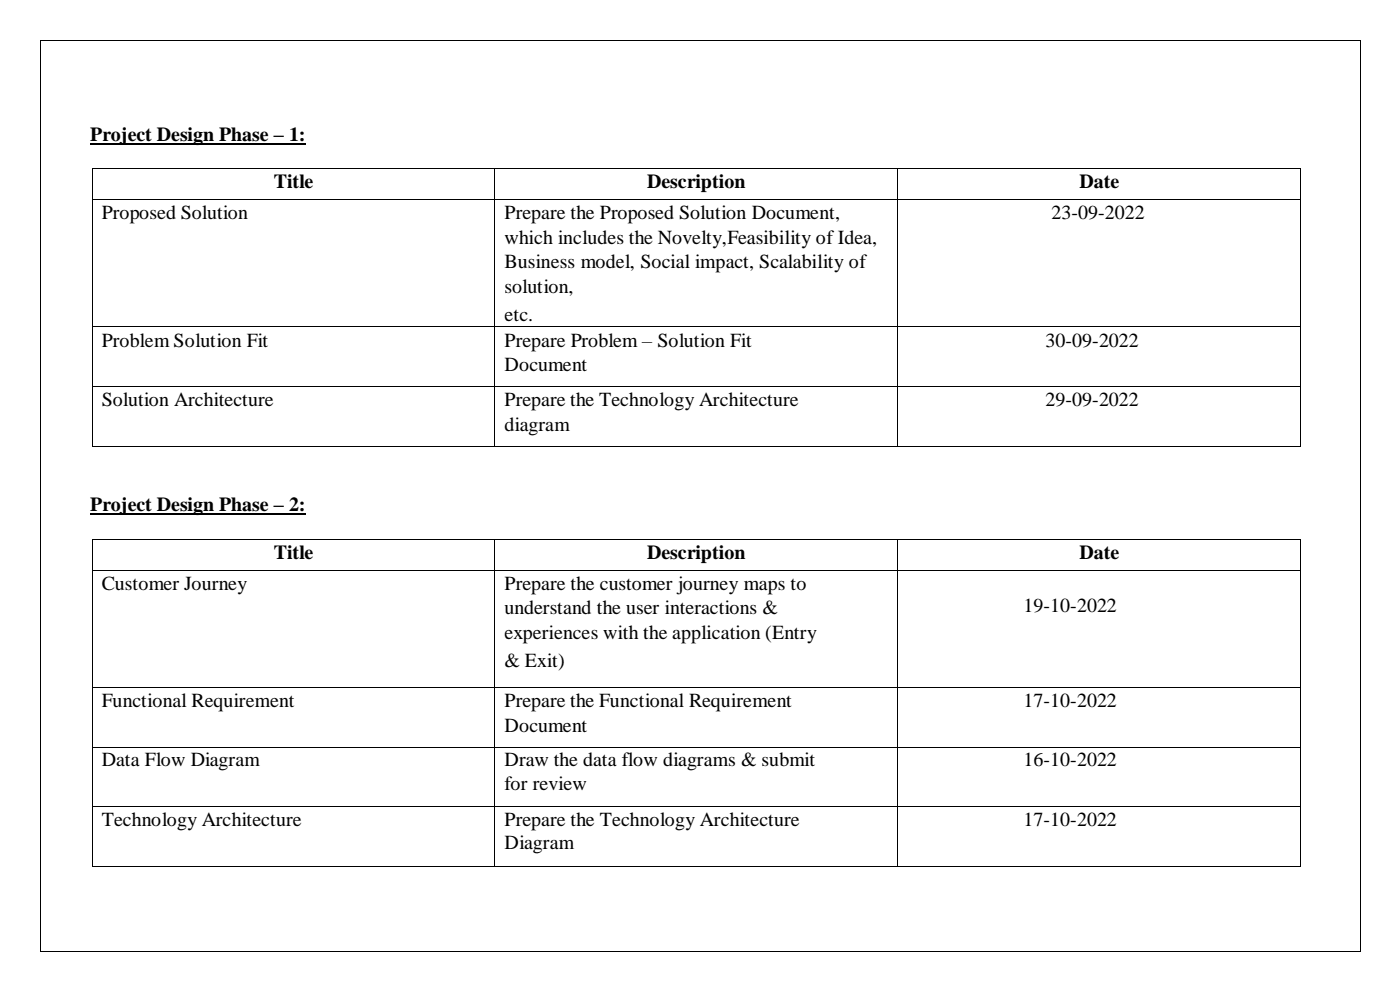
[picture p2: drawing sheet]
<svg xmlns="http://www.w3.org/2000/svg" width="297mm" height="210mm" viewBox="0 0 297 210" stroke-linecap="round" stroke-linejoin="round" font-family="sans-serif">
<defs><g id="words">
<g font-size="4.2">
<text x="19.1" y="29.8">Project Design Phase – 1:</text>
<text x="58.1" y="40">Title</text>
<text x="137.3" y="40">Description</text>
<text x="229" y="40">Date</text>
<text x="21.6" y="46.4">Proposed Solution</text>
<text x="107.1" y="46.4">Prepare the Proposed Solution Document,</text>
<text x="223.1" y="46.4">23-09-2022</text>
<text x="107.1" y="51.7">which includes the Novelty,Feasibility of Idea,</text>
<text x="107.1" y="56.9">Business model, Social impact, Scalability of</text>
<text x="107.1" y="62.2">solution,</text>
<text x="107.1" y="68.2">etc.</text>
<text x="21.6" y="73.5">Problem Solution Fit</text>
<text x="107.1" y="73.5">Prepare Problem – Solution Fit</text>
<text x="221.8" y="73.5">30-09-2022</text>
<text x="107.1" y="78.8">Document</text>
<text x="21.6" y="86.1">Solution Architecture</text>
<text x="107.1" y="86.1">Prepare the Technology Architecture</text>
<text x="221.8" y="86.1">29-09-2022</text>
<text x="107.1" y="91.5">diagram</text>
<text x="19.1" y="108.4">Project Design Phase – 2:</text>
<text x="58.1" y="118.7">Title</text>
<text x="137.3" y="118.7">Description</text>
<text x="229" y="118.7">Date</text>
<text x="21.6" y="125.1">Customer Journey</text>
<text x="107.1" y="125.1">Prepare the customer journey maps to</text>
<text x="107.1" y="130.4">understand the user interactions &amp;</text>
<text x="217.1" y="129.8">19-10-2022</text>
<text x="107.1" y="135.6">experiences with the application (Entry</text>
<text x="107.1" y="141.5">&amp; Exit)</text>
<text x="21.6" y="149.9">Functional Requirement</text>
<text x="107.1" y="149.9">Prepare the Functional Requirement</text>
<text x="217.1" y="149.9">17-10-2022</text>
<text x="107.1" y="155.3">Document</text>
<text x="21.6" y="162.5">Data Flow Diagram</text>
<text x="107.1" y="162.5">Draw the data flow diagrams &amp; submit</text>
<text x="107.1" y="167.5">for review</text>
<text x="217.1" y="162.5">16-10-2022</text>
<text x="21.6" y="175.2">Technology Architecture</text>
<text x="107.1" y="175.2">Prepare the Technology Architecture</text>
<text x="217.1" y="175.2">17-10-2022</text>
<text x="107.1" y="180.2">Diagram</text>
</g>
</g></defs>
<path d="M19.1 30.4h45.8M19.1 109.1h45.8" fill="none" stroke="#000" stroke-width=".42"/>
<g fill="#000">
<path d="M8.5 8.5h.1v.1h-.1z" fill-rule="evenodd"/>
<path d="M8.5 8.5h.1v.1h-.1z" fill-rule="evenodd"/>
<path d="M288.5 8.5h.1v.1h-.1z" fill-rule="evenodd"/>
<path d="M288.5 8.5h.1v.1h-.1z" fill-rule="evenodd"/>
<path d="M19.5 35.7h.2v.2h-.2z" fill-rule="evenodd"/>
<path d="M19.5 35.7h.2v.2h-.2z" fill-rule="evenodd"/>
<path d="M104.9 35.7h.1v.2h-.1z" fill-rule="evenodd"/>
<path d="M190.4 35.7h.1v.2h-.1z" fill-rule="evenodd"/>
<path d="M275.8 35.7h.1v.2h-.1z" fill-rule="evenodd"/>
<path d="M275.8 35.7h.1v.2h-.1z" fill-rule="evenodd"/>
<path d="M19.5 42.2h.2v.2h-.2z" fill-rule="evenodd"/>
<path d="M104.9 42.2h.1v.2h-.1z" fill-rule="evenodd"/>
<path d="M190.4 42.2h.1v.2h-.1z" fill-rule="evenodd"/>
<path d="M275.8 42.2h.1v.2h-.1z" fill-rule="evenodd"/>
<path d="M19.5 69.3h.2v.2h-.2z" fill-rule="evenodd"/>
<path d="M104.9 69.3h.1v.2h-.1z" fill-rule="evenodd"/>
<path d="M190.4 69.3h.1v.2h-.1z" fill-rule="evenodd"/>
<path d="M275.8 69.3h.1v.2h-.1z" fill-rule="evenodd"/>
<path d="M19.5 81.9h.2v.2h-.2z" fill-rule="evenodd"/>
<path d="M19.5 94.6h.2v.2h-.2z" fill-rule="evenodd"/>
<path d="M19.5 94.6h.2v.2h-.2z" fill-rule="evenodd"/>
<path d="M104.9 81.9h.1v.2h-.1z" fill-rule="evenodd"/>
<path d="M104.9 94.6h.1v.2h-.1z" fill-rule="evenodd"/>
<path d="M190.4 81.9h.1v.2h-.1z" fill-rule="evenodd"/>
<path d="M190.4 94.6h.1v.2h-.1z" fill-rule="evenodd"/>
<path d="M275.8 81.9h.1v.2h-.1z" fill-rule="evenodd"/>
<path d="M275.8 94.6h.1v.2h-.1z" fill-rule="evenodd"/>
<path d="M275.8 94.6h.1v.2h-.1z" fill-rule="evenodd"/>
<path d="M19.5 114.3h.2v.2h-.2z" fill-rule="evenodd"/>
<path d="M19.5 114.3h.2v.2h-.2z" fill-rule="evenodd"/>
<path d="M104.9 114.3h.1v.2h-.1z" fill-rule="evenodd"/>
<path d="M190.4 114.3h.1v.2h-.1z" fill-rule="evenodd"/>
<path d="M275.8 114.3h.1v.2h-.1z" fill-rule="evenodd"/>
<path d="M275.8 114.3h.1v.2h-.1z" fill-rule="evenodd"/>
<path d="M19.5 120.9h.2v.1h-.2z" fill-rule="evenodd"/>
<path d="M104.9 120.9h.1v.1h-.1z" fill-rule="evenodd"/>
<path d="M190.4 120.9h.1v.1h-.1z" fill-rule="evenodd"/>
<path d="M275.8 120.9h.1v.1h-.1z" fill-rule="evenodd"/>
<path d="M19.5 145.8h.2v.1h-.2z" fill-rule="evenodd"/>
<path d="M19.5 158.4h.2v.2h-.2z" fill-rule="evenodd"/>
<path d="M104.9 145.8h.1v.1h-.1z" fill-rule="evenodd"/>
<path d="M104.9 158.4h.1v.2h-.1z" fill-rule="evenodd"/>
<path d="M190.4 145.8h.1v.1h-.1z" fill-rule="evenodd"/>
<path d="M190.4 158.4h.1v.2h-.1z" fill-rule="evenodd"/>
<path d="M275.8 145.8h.1v.1h-.1z" fill-rule="evenodd"/>
<path d="M275.8 158.4h.1v.2h-.1z" fill-rule="evenodd"/>
<path d="M19.5 171h.2v.2h-.2z" fill-rule="evenodd"/>
<path d="M104.9 171h.1v.2h-.1z" fill-rule="evenodd"/>
<path d="M190.4 171h.1v.2h-.1z" fill-rule="evenodd"/>
<path d="M275.8 171h.1v.2h-.1z" fill-rule="evenodd"/>
<path d="M19.5 183.6h.2v.2h-.2z" fill-rule="evenodd"/>
<path d="M19.5 183.6h.2v.2h-.2z" fill-rule="evenodd"/>
<path d="M104.9 183.6h.1v.2h-.1z" fill-rule="evenodd"/>
<path d="M190.4 183.6h.1v.2h-.1z" fill-rule="evenodd"/>
<path d="M275.8 183.6h.1v.2h-.1z" fill-rule="evenodd"/>
<path d="M275.8 183.6h.1v.2h-.1z" fill-rule="evenodd"/>
<path d="M8.5 201.7h.1v.1h-.1z" fill-rule="evenodd"/>
<path d="M8.5 201.7h.1v.1h-.1z" fill-rule="evenodd"/>
<path d="M288.5 201.7h.1v.1h-.1z" fill-rule="evenodd"/>
<path d="M288.5 201.7h.1v.1h-.1z" fill-rule="evenodd"/>
</g>
<g fill="none" stroke="#000" stroke-width=".21">
<path d="M8.6 8.6v193.1M8.6 8.6h279.9M288.5 8.6v193.1M19.6 35.9v6.3M19.7 35.8h85.2M104.9 35.9v6.3M105 35.8h85.4M190.5 35.9v6.3M190.5 35.8h85.2M275.8 35.9v6.3M19.6 42.3v27M19.7 42.3h85.2"/>
<path d="M104.9 42.3v27M105 42.3h85.4M190.5 42.3v27M190.5 42.3h85.2M275.8 42.3v27M19.6 69.5v12.4M19.7 69.4h85.2M104.9 69.5v12.4M105 69.4h85.4M190.5 69.5v12.4M190.5 69.4h85.2M275.8 69.5v12.4"/>
<path d="M19.6 82.1v12.5M19.7 82h85.2M19.7 94.7h85.2M104.9 82.1v12.5M105 82h85.4M105 94.7h85.4M190.5 82.1v12.5M190.5 82h85.2M190.5 94.7h85.2M275.8 82.1v12.5M19.6 114.5v6.4M19.7 114.4h85.2"/>
<path d="M104.9 114.5v6.4M105 114.4h85.4M190.5 114.5v6.4M190.5 114.4h85.2M275.8 114.5v6.4M19.6 121v24.8M19.7 121h85.2M104.9 121v24.8M105 121h85.4M190.5 121v24.8M190.5 121h85.2M275.8 121v24.8"/>
<path d="M19.6 145.9v12.5M19.6 158.6v12.4M19.7 145.9h85.2M19.7 158.5h85.2M104.9 145.9v12.5M104.9 158.6v12.4M105 145.9h85.4M105 158.5h85.4M190.5 145.9v12.5M190.5 158.6v12.4M190.5 145.9h85.2M190.5 158.5h85.2"/>
<path d="M275.8 145.9v12.5M275.8 158.6v12.4M19.6 171.2v12.4M19.7 171.1h85.2M104.9 171.2v12.4M105 171.1h85.4M190.5 171.2v12.4M190.5 171.1h85.2M275.8 171.2v12.4M19.7 183.7h85.2M105 183.7h85.4M190.5 183.7h85.2"/>
<path d="M8.6 201.8h279.9"/>
</g>
<use href="#words"/>
</svg>
